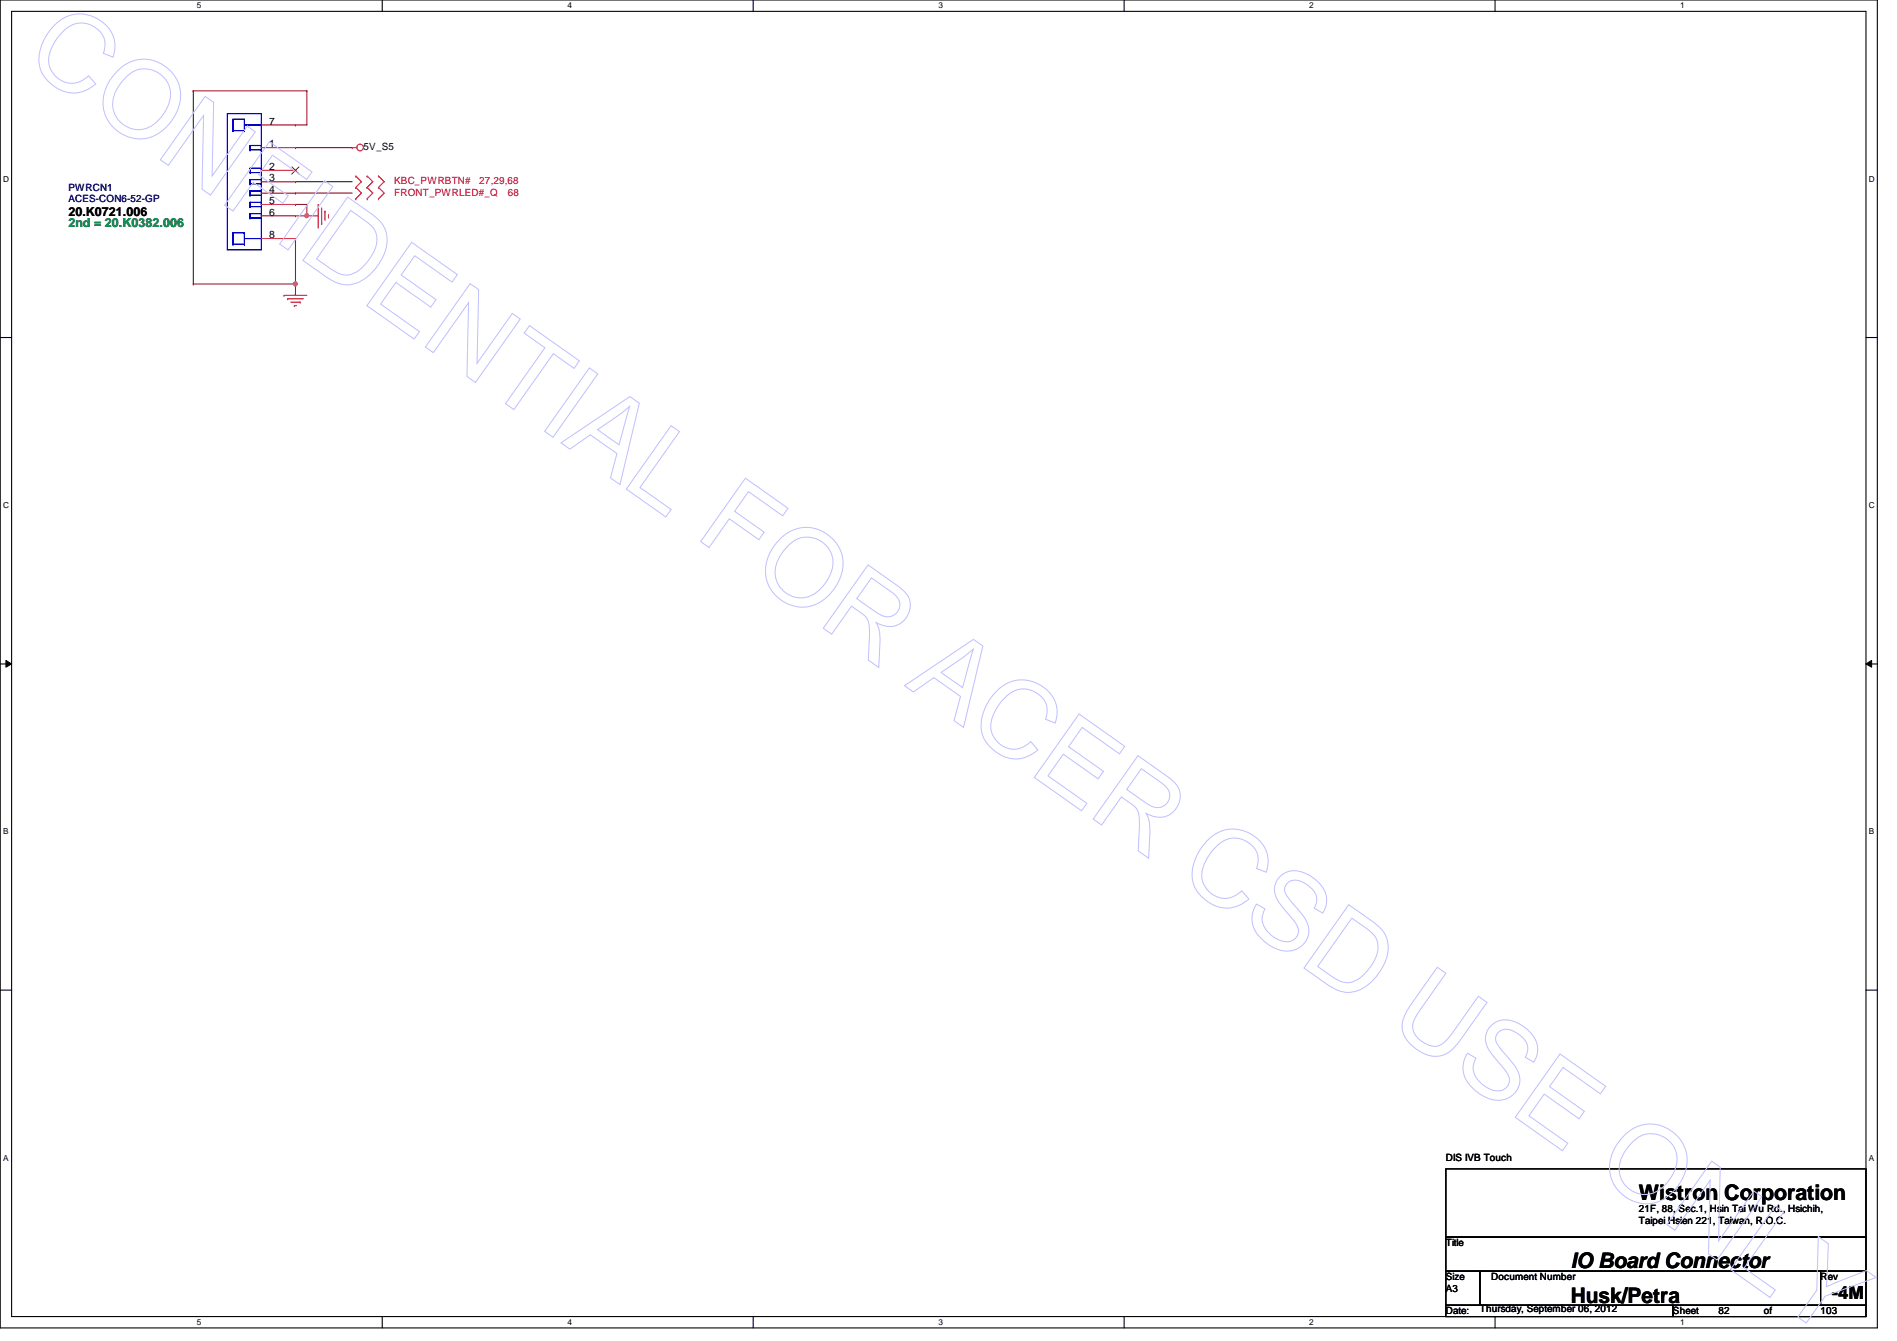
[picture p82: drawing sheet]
<svg xmlns="http://www.w3.org/2000/svg" width="297mm" height="210mm" viewBox="0 0 297 210" stroke-linecap="round" stroke-linejoin="round" font-family="sans-serif">
<defs><g id="words">
<g font-size="3.3">
<text x="256.6" y="187.9">Wistron Corporation</text>
<text x="246" y="203.9">Husk/Petra</text>
<text x="246" y="198.5">IO Board Connector</text>
</g>
<text font-size="2.8" x="286.8" y="203.4">-4M</text>
<text font-size="1.9" fill="#008040" x="10.7" y="35.6">2nd = 20.K0382.006</text>
<text font-size="1.9" x="10.7" y="33.8">20.K0721.006</text>
<g font-size="1.6">
<text x="42.2" y="23.1">1</text>
<text x="42.2" y="19.5">7</text>
<text x="56.9" y="23.5">5V_S5</text>
<text x="42.2" y="26.6">2</text>
<text x="42.2" y="28.4">3</text>
<text x="42.2" y="30.2">4</text>
<text x="42.2" y="32">5</text>
<text x="42.2" y="33.7">6</text>
<text x="42.2" y="37.3">8</text>
<text x="226.4" y="181.7">DIS IVB Touch</text>
<text x="256.6" y="189.7">21F, 88, Sec.1, Hsin Tai Wu Rd., Hsichih,</text>
<text x="256.6" y="191.6">Taipei Hsien 221, Taiwan, R.O.C.</text>
<text x="226.4" y="195.1">Title</text>
<text x="226.4" y="200.4">Size</text>
<text x="226.4" y="202.2">A3</text>
<text x="233.5" y="200.4">Document Number</text>
<text x="285.1" y="200.4">Rev</text>
<text x="226.4" y="205.7">Date:</text>
<text x="231.7" y="205.4">Thursday, September 06, 2012</text>
<text x="262" y="205.7">Sheet</text>
<text x="269.1" y="205.7">82</text>
<text x="276.2" y="205.7">of</text>
<text x="285.1" y="205.7">103</text>
</g>
<g font-size="1.6" fill="#000080">
<text x="10.7" y="29.9">PWRCN1</text>
<text x="10.7" y="31.7">ACES-CON6-52-GP</text>
</g>
<g font-size="1.6" fill="#f00">
<text x="61.7" y="28.8">KBC_PWRBTN#</text>
<text x="75.1" y="28.8">27,29,68</text>
<text x="61.7" y="30.6">FRONT_PWRLED#_Q</text>
<text x="79.5" y="30.6">68</text>
</g>
<g font-size="1.3">
<text x="30.8" y="1.3">5</text>
<text x="88.9" y="1.3">4</text>
<text x="146.9" y="1.3">3</text>
<text x="205" y="1.3">2</text>
<text x="263.1" y="1.3">1</text>
<text x=".5" y="28.4">D</text>
<text x="292.6" y="28.4">D</text>
<text x=".5" y="79.5">C</text>
<text x="292.6" y="79.5">C</text>
<text x=".5" y="130.6">B</text>
<text x="292.6" y="130.6">B</text>
<text x=".5" y="181.7">A</text>
<text x="292.6" y="181.7">A</text>
<text x="30.8" y="207.4">5</text>
<text x="88.9" y="207.4">4</text>
<text x="146.9" y="207.4">3</text>
<text x="205" y="207.4">2</text>
<text x="263.1" y="207.4">1</text>
</g>
</g></defs>
<path d="M0 0h294v207.9h-294zM1.8 1.8h290.4v204.3h-290.4z" fill="none" stroke="#000" stroke-width=".17"/>
<g fill="#fff">
<path d="M30.8 .2h.7v1.4h-.7z"/>
<path d="M30.8 206.2h.7v1.4h-.7z"/>
</g>
<path d="M59.9 0v1.8M59.9 206.1v1.8" fill="none" stroke="#000" stroke-width=".17"/>
<g fill="#fff">
<path d="M88.9 .2h.6v1.4h-.6z"/>
<path d="M88.9 206.2h.6v1.4h-.6z"/>
</g>
<path d="M117.9 0v1.8M117.9 206.1v1.8" fill="none" stroke="#000" stroke-width=".17"/>
<g fill="#fff">
<path d="M146.9 .2h.7v1.4h-.7z"/>
<path d="M146.9 206.2h.7v1.4h-.7z"/>
</g>
<path d="M176 0v1.8M176 206.1v1.8" fill="none" stroke="#000" stroke-width=".17"/>
<g fill="#fff">
<path d="M205 .2h.7v1.4h-.7z"/>
<path d="M205 206.2h.7v1.4h-.7z"/>
</g>
<path d="M234.1 0v1.8M234.1 206.1v1.8" fill="none" stroke="#000" stroke-width=".17"/>
<g fill="#fff">
<path d="M263.1 .2h.7v1.4h-.7z"/>
<path d="M263.1 206.2h.7v1.4h-.7z"/>
<path d="M.5 27.3h.9v1.4h-.9z"/>
<path d="M292.6 27.3h.9v1.4h-.9z"/>
<path d="M.5 78.4h.9v1.4h-.9z"/>
<path d="M292.6 78.4h.9v1.4h-.9z"/>
</g>
<path d="M0 52.8h1.8M292.2 52.8h1.8" fill="none" stroke="#000" stroke-width=".17"/>
<g fill="#fff">
<path d="M.5 129.5h.8v1.4h-.8z"/>
<path d="M292.6 129.5h.9v1.4h-.9z"/>
</g>
<path d="M0 103.9h1.8M292.2 103.9h1.8" fill="none" stroke="#000" stroke-width=".17"/>
<path d="M.9 103.4l.9 .5-.9 .5zM292.2 103.9l.9-.5v1z" fill="#000"/>
<path d="M.9 103.4l.9 .5-.9 .5zM292.2 103.9l.9-.5v1z" fill="none" stroke="#000" stroke-width=".16"/>
<g fill="#fff">
<path d="M.5 180.5h.8v1.4h-.8z"/>
<path d="M292.6 180.5h.9v1.4h-.9z"/>
</g>
<path d="M0 155h1.8M292.2 155h1.8" fill="none" stroke="#000" stroke-width=".17"/>
<path d="M46.3 23.1h.1M46.3 30.2h.1M46.3 28.4h.1M46.3 23.1h8.9M46.3 30.2h8.9M46.3 28.4h8.9M48 33.8h.1M48 33.8h1.8" fill="none" stroke="#800040" stroke-width=".17"/>
<circle cx="48" cy="33.8" r=".32" fill="#f0f"/>
<circle cx="48" cy="33.8" r=".32" fill="none" stroke="#f0f" stroke-width=".17"/>
<path d="M30.3 14.2h.1M30.3 14.2h17.7M30.3 14.2v30.2M46.3 19.6h.1M48 14.2h.1M48 14.2v5.4h-1.7M30.3 44.4h.1M30.3 44.4h16" fill="none" stroke="#800040" stroke-width=".17"/>
<circle cx="46.2" cy="44.4" r=".32" fill="#f0f"/>
<circle cx="46.2" cy="44.4" r=".32" fill="none" stroke="#f0f" stroke-width=".17"/>
<path d="M46.3 37.3h.1M46.3 32h.1M46.3 33.8h.1M46.3 37.3v8.9M46.3 32h1.7M48 32h.1M48 32v1.8h-1.7M46.3 44.4h.1" fill="none" stroke="#800040" stroke-width=".17"/>
<g fill="none" stroke="#f00" stroke-width=".17">
<path d="M40.9 19.6h5.4M40.9 23.1h5.4M40.9 26.7h5.4M40.9 28.4h5.4M40.9 30.2h5.4M40.9 32h5.4M40.9 33.8h5.4M40.9 37.3h5.4M49.8 35.6h.1M49.8 32v3.6M50.4 35h.1M50.4 32.6v2.4"/>
<path d="M50.9 33.1h.1M50.9 33.1v1.4M51.4 34h.1M51.4 33.6v.4M55.2 23.1h.1M55.2 23.1h.7M55.7 31.1h.1M55.7 29.3h.1M55.7 27.6h.1M55.7 27.6l.9 .8-.9 .9M55.7 29.3l.9 .9-.9 .9M57.5 29.3h.1"/>
<path d="M57.5 31.1h.1M57.5 27.6h.1M57.5 29.3l.9 .9-.9 .9M57.5 27.6l.9 .8-.9 .9M59.3 31.1h.1M59.3 29.3h.1M59.3 27.6h.1M59.3 27.6l.9 .8-.9 .9M59.3 29.3l.9 .9-.9 .9M44.5 46.2h.1M44.5 46.2h3.5M45 46.8h.1"/>
<path d="M45 46.8h2.5M45.5 47.3h1.5M46.1 47.8h.1M46.1 47.8h.3M47 47.3h.1"/>
<circle cx="56.4" cy="23.1" r=".52"/>
</g>
<path d="M226.4 183h65.8v10.6h-65.8zM226.4 193.6h65.8v5.4h-65.8zM226.4 199h5.3v5.3h-5.3zM231.7 199h53.4v5.3h-53.4zM285.1 199h7.1v5.3h-7.1zM226.4 204.3h35.6v1.8h-35.6zM262 204.3h30.2v1.8h-30.2z" fill="none" stroke="#000" stroke-width=".17"/>
<g fill="none" stroke="#00f" stroke-width=".17">
<path d="M35.6 17.8h5.3v21.3h-5.3zM36.5 18.7h.1M36.5 18.7h1.8M36.5 18.7v1.7M38.3 18.7h.1M38.3 18.7v1.7M38.3 19.6h2.6M40.9 19.6h.1M36.5 20.4h.1M36.5 38.2h.1M36.5 36.4h.1M36.5 20.4h1.8"/>
<path d="M36.5 36.4v1.8M36.5 36.4h1.8M36.5 38.2h1.8M38.3 20.4h.1M38.3 36.4h.1M38.3 38.2h.1M38.3 36.4v1.8M38.3 37.3h2.6M39.2 23.5h.1M39.2 22.8h.1M39.2 27h.1M39.2 26.3h.1"/>
<path d="M39.2 28.8h.1M39.2 28.1h.1M39.2 30.6h.1M39.2 29.9h.1M39.2 32.3h.1M39.2 31.7h.1M39.2 34.1h.1M39.2 33.4h.1M39.2 22.8h1.7M39.2 23.5h1.7M39.2 22.8v.7M39.2 26.3v.7"/>
<path d="M39.2 28.1v.7M39.2 29.9v.7M39.2 31.7v.6M39.2 33.4v.7M39.2 26.3h1.7M39.2 27h1.7M39.2 28.1h1.7M39.2 28.8h1.7M39.2 29.9h1.7M39.2 30.6h1.7M39.2 31.7h1.7M39.2 32.3h1.7"/>
<path d="M39.2 33.4h1.7M39.2 34.1h1.7M40.9 22.8h.1M40.9 23.5h.1M40.9 26.3h.1M40.9 27h.1M40.9 28.1h.1M40.9 28.8h.1M40.9 29.9h.1M40.9 30.6h.1M40.9 37.3h.1M40.9 31.7h.1"/>
<path d="M40.9 32.3h.1M40.9 33.4h.1M40.9 34.1h.1M40.9 22.8v.7M40.9 26.3v.7M40.9 28.1v.7M40.9 29.9v.7M40.9 31.7v.6M40.9 33.4v.7"/>
</g>
<path d="M45.7 26.1l1.2 1.2M46.8 26.1l-1.1 1.2" fill="none" stroke="#804000" stroke-width=".16"/>
<circle cx="48" cy="33.8" r=".32" fill="#f0f"/>
<circle cx="48" cy="33.8" r=".32" fill="none" stroke="#f0f" stroke-width=".17"/>
<circle cx="46.2" cy="44.4" r=".32" fill="#f0f"/>
<circle cx="46.2" cy="44.4" r=".32" fill="none" stroke="#f0f" stroke-width=".17"/>
<g fill="none" stroke="#bfbfff" stroke-width=".16">
<path d="M8.4 4.1a5.5 5.5 0 0 1 5.6-1.7 5.5 5.5 0 0 1 4 4.4v1.1l-.3 1-1.5-.6a3.3 3.3 0 0 0-2.1-4.4 3.9 3.9 0 0 0-4.6 1.4 6 6 0 0 0-1.8 5 3.6 3.6 0 0 0 6.2 1.6l1.1 1.2a5.1 5.1 0 0 1-7.4-.3 5.1 5.1 0 0 1-.9-6.3l.9-1.4zM18.4 11.1a5.7 5.7 0 0 1 7.8-.5 5.7 5.7 0 0 1 1 7.8 6 6 0 0 1-6.8 3.1 5.8 5.8 0 0 1-3-9.2zM19.6 12.2a4.1 4.1 0 0 1 5.5-.6 4.1 4.1 0 0 1 1 5.4 5.2 5.2 0 0 1-4.7 3.3 4.1 4.1 0 0 1-3.1-6.4zM32.1 15.1l1.4 .9-.3 11.6 5.5-7.9 1.3 .9-7 9.9-1.4-.9 .3-11.5-5.5 7.8-1.3-.9zM42.2 22.2l6.7 4.7-.9 1.2-5.3-3.8-2.2 3.1 4.6 3.2-.8 1.2-4.6-3.3-3.2 4.5-1.3-.9zM50.8 28.3l1.3 .9-7 9.9-1.3-.9zM54.4 30.8l3.5 2.5a5 5 0 0 1 2.7 4.6 8.1 8.1 0 0 1-5.2 6.5 5.1 5.1 0 0 1-4.4-1.1l-3.6-2.5zM54.9 33l2.1 1.4a3.6 3.6 0 0 1 2 3 6.6 6.6 0 0 1-2.5 4.6 3.2 3.2 0 0 1-4.4 .3l-2.5-1.8zM64.5 37.9l7.1 5.1-.8 1.2-5.9-4.2-2.1 3 5.5 3.9-.9 1.2-5.4-3.9-2.4 3.4 6.1 4.3-.9 1.2-7.4-5.3zM73.6 44.4l1.3 .9-.2 11.6 5.5-7.8 1.3 .8-7 10-1.4-1 .3-11.5-5.6 7.8-1.2-.9zM82.9 51l7.8 5.5-.8 1.2-3.3-2.3-6.1 8.7-1.4-.9 6.2-8.8-3.2-2.3zM92.3 57.6l1.3 .9-7 9.9-1.3-.9z"/>
<path d="M87.8 69.3l10.8-7.2 1.5 1-3 12.7-1.5-1 1-3.8-4.2-2.9-3.2 2.2zM93.6 67.3l3.1-2.2 1.9-1.5-1.7 6zM105.1 66.6l1.3 1-6.2 8.7 4.9 3.4-.8 1.2-6.2-4.3zM116.7 74.9l6.7 4.7-.8 1.1-5.4-3.7-2.2 3 4.7 3.3-.9 1.2-4.6-3.3-3.2 4.5-1.3-.9zM122.2 84.3a5.7 5.7 0 0 1 7.7-.4 5.7 5.7 0 0 1 1.1 7.7 6 6 0 0 1-6.9 3.2 5.8 5.8 0 0 1-3-9.2zM123.3 85.5a4.1 4.1 0 0 1 5.5-.6 4.1 4.1 0 0 1 1.1 5.4 5.2 5.2 0 0 1-4.8 3.3 4.1 4.1 0 0 1-3-6.4zM135.9 88.4l4.4 3.1a4.1 4.1 0 0 1 2.2 3 3.3 3.3 0 0 1-4.8 3.2l-.5-.2a5 5 0 0 1 .6 3.1l-.2 3.9-1.6-1.2 .1-3.9a3.7 3.7 0 0 0-.7-3l-2.1-1.5-3.1 4.4-1.3-1zM136.5 90.5l3.1 2.2a2.13 2.13 0 0 1 .9 3 1.96 1.96 0 0 1-2.7 .5l-3.6-2.5zM141.6 107.3l10.8-7.2 1.5 1-3 12.8-1.5-1.1 1-3.8-4.2-2.9-3.2 2.2zM147.4 105.3l3.1-2.2 1.9-1.5-1.7 6zM155.9 108.4a5.5 5.5 0 0 1 5.7-1.7 5.5 5.5 0 0 1 3.9 4.4v1l-.3 1.1-1.5-.6a3.3 3.3 0 0 0-2.1-4.5 3.9 3.9 0 0 0-4.5 1.4 6 6 0 0 0-1.9 5 3.6 3.6 0 0 0 6.2 1.6l1.1 1.3a5.1 5.1 0 0 1-7.4-.4 5.1 5.1 0 0 1-.8-6.2l.8-1.5zM169 111.8l7.1 5-.8 1.2-5.9-4.1-2.1 3 5.5 3.8-.8 1.2-5.5-3.8-2.4 3.3 6.1 4.3-.9 1.2-7.3-5.2z"/>
<path d="M178.2 118.3l4.4 3.1a4.1 4.1 0 0 1 2.2 3 3.3 3.3 0 0 1-4.8 3.2l-.5-.3a5 5 0 0 1 .6 3.1l-.2 3.9-1.7-1.1 .2-3.9a3.7 3.7 0 0 0-.8-3.1l-2-1.5-3.1 4.4-1.3-.9zM178.7 120.3l3.1 2.2a2.13 2.13 0 0 1 1 3.1 1.96 1.96 0 0 1-2.7 .5l-3.7-2.5zM188.9 131.7a5.5 5.5 0 0 1 5.7-1.7 5.5 5.5 0 0 1 4 4.4l-.1 1-.2 1.1-1.5-.6a3.3 3.3 0 0 0-2.1-4.4 3.9 3.9 0 0 0-4.6 1.3 6 6 0 0 0-1.8 5.1 3.6 3.6 0 0 0 6.1 1.5l1.2 1.3a5.1 5.1 0 0 1-7.4-.3 5.1 5.1 0 0 1-.9-6.3l.8-1.5zM200.3 137.3a3.4 3.4 0 0 1 4.4-.5 4.9 4.9 0 0 1 3 4.2l-.1 .8-.5 1.1-1.3-.8a2.49 2.49 0 0 0-1.1-3.6 2.41 2.41 0 0 0-3-.3 1.61 1.61 0 0 0 .1 2.4l.4 .5a12.9 12.9 0 0 1 2.6 3.5 3.3 3.3 0 0 1-1 3.5 3.3 3.3 0 0 1-3.5 .6 6.5 6.5 0 0 1-4.2-4.1l-.1-.9 .2-.9 .6-1.3 1.3 .8a3 3 0 0 0 1 4.1 3.1 3.1 0 0 0 3.5 .7 1.81 1.81 0 0 0 .1-2.8l-.5-.7a11.1 11.1 0 0 1-2.6-3.7 2.77 2.77 0 0 1 .7-2.6zM211.2 141.6l3.4 2.4a5 5 0 0 1 2.8 4.6 8.1 8.1 0 0 1-5.3 6.6 5.1 5.1 0 0 1-4.3-1.1l-3.6-2.6zM211.7 143.7l2.1 1.5a3.6 3.6 0 0 1 2 2.9 6.6 6.6 0 0 1-2.5 4.7 3.2 3.2 0 0 1-4.5 .2l-2.5-1.7zM225.1 151.4l1.3 1-4 5.7a3.8 3.8 0 0 0-1.1 3.2 3.9 3.9 0 0 0 3.8 2.4 4.7 4.7 0 0 0 2.4-2l4-5.8 1.3 1-4 5.7a5.1 5.1 0 0 1-3.8 2.7 6 6 0 0 1-5.4-4 5.4 5.4 0 0 1 1.4-4.2zM233.4 160.7a3.4 3.4 0 0 1 4.3-.5 4.9 4.9 0 0 1 3.1 4.2l-.1 .7-.5 1.2-1.4-.8a2.49 2.49 0 0 0-1-3.6 2.41 2.41 0 0 0-3.1-.4 1.61 1.61 0 0 0 .1 2.5l.4 .5a12.9 12.9 0 0 1 2.6 3.5 3.3 3.3 0 0 1-.9 3.4 3.3 3.3 0 0 1-3.5 .6 6.5 6.5 0 0 1-4.2-4.1l-.1-.9 .1-.9 .6-1.2 1.3 .7a3 3 0 0 0 1 4.1 3.1 3.1 0 0 0 3.6 .7 1.81 1.81 0 0 0 0-2.8l-.5-.6a11.1 11.1 0 0 1-2.5-3.7 2.77 2.77 0 0 1 .7-2.6zM244.3 165l7.1 5-.8 1.2-5.8-4.1-2.2 3 5.5 3.8-.8 1.2-5.5-3.8-2.4 3.3 6.1 4.3-.8 1.2-7.4-5.2zM254.3 177.7a5.7 5.7 0 0 1 7.8-.4 5.7 5.7 0 0 1 1 7.7 6 6 0 0 1-6.8 3.2 5.8 5.8 0 0 1-3-9.2zM255.5 178.9a4.1 4.1 0 0 1 5.5-.6 4.1 4.1 0 0 1 1 5.3 5.2 5.2 0 0 1-4.7 3.4 4.1 4.1 0 0 1-3.1-6.4zM268 181.8l1.4 .9-.3 11.5 5.5-7.8 1.3 .9-7 9.9-1.4-.9 .3-11.6-5.5 7.9-1.3-.9z"/>
<path d="M278 188.8l1.3 .9-6.2 8.8 4.9 3.4-.8 1.2-6.2-4.4zM284.7 193.6l1.6 1.1-.3 6.7 6.2-2.5 1.6 1.1-8 2.9-3 4.2-1.3-.9 3-4.2z"/>
</g>
<use href="#words"/>
</svg>
